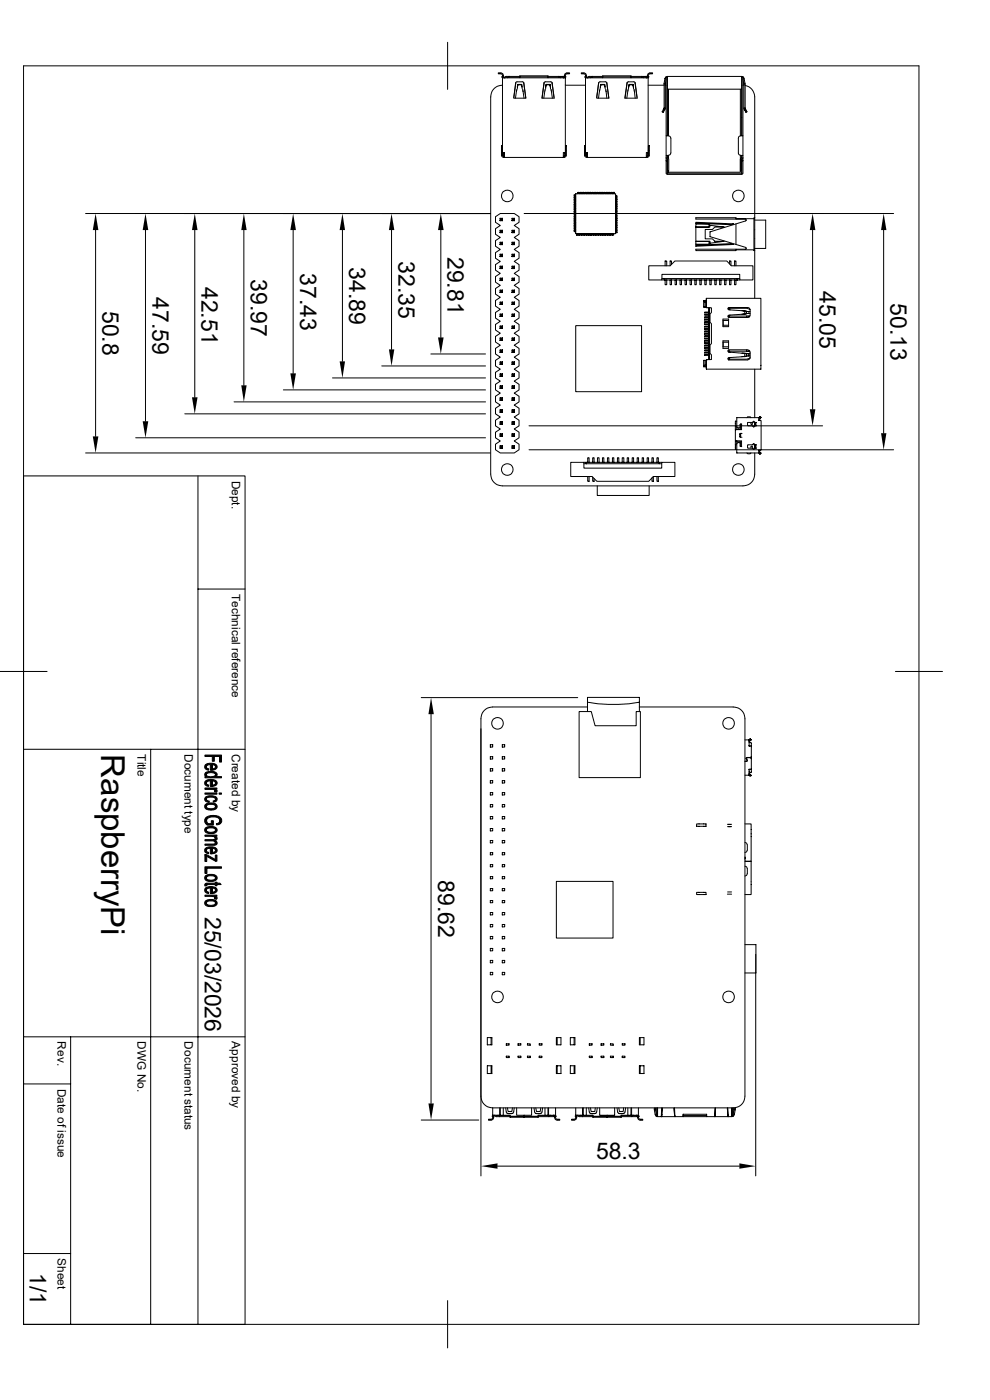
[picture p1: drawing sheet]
<svg xmlns="http://www.w3.org/2000/svg" width="210mm" height="297mm" viewBox="0 0 210 297" stroke-linecap="round" stroke-linejoin="round" font-family="sans-serif">
<defs><g id="words">
<text font-size="7" x="21.5" y="160" transform="rotate(90 21.5 160)">RaspberryPi</text>
<g font-size="4.9">
<text x="53.2" y="59.2" transform="rotate(90 53.2 59.2)">39.97</text>
<text x="63.7" y="57.9" transform="rotate(90 63.7 57.9)">37.43</text>
<text x="74.1" y="56.6" transform="rotate(90 74.1 56.6)">34.89</text>
<text x="84.5" y="55.3" transform="rotate(90 84.5 55.3)">32.35</text>
<text x="95" y="54.4" transform="rotate(90 95 54.4)">29.81</text>
<text x="21.7" y="66" transform="rotate(90 21.7 66)">50.8</text>
<text x="32.3" y="63" transform="rotate(90 32.3 63)">47.59</text>
<text x="42.8" y="60.8" transform="rotate(90 42.8 60.8)">42.51</text>
<text x="173.9" y="61.8" transform="rotate(90 173.9 61.8)">45.05</text>
<text x="188.9" y="64.3" transform="rotate(90 188.9 64.3)">50.13</text>
<text x="92.9" y="186.7" transform="rotate(90 92.9 186.7)">89.62</text>
<text x="43.5" y="194.5" transform="rotate(90 43.5 194.5)">25/03/2026</text>
<text x="126.4" y="245.9">58.3</text>
<text x="6.3" y="270" transform="rotate(90 6.3 270)">1/1</text>
</g>
<g font-size="2.5">
<text x="49.2" y="102" transform="rotate(90 49.2 102)">Dept.</text>
<text x="49.2" y="126" transform="rotate(90 49.2 126)">Technical reference</text>
<text x="29.2" y="160" transform="rotate(90 29.2 160)">Title</text>
<text x="39.2" y="160" transform="rotate(90 39.2 160)">Document type</text>
<text x="49.2" y="160" transform="rotate(90 49.2 160)">Created by</text>
<text x="12.2" y="220.9" transform="rotate(90 12.2 220.9)">Rev.</text>
<text x="29.2" y="220.9" transform="rotate(90 29.2 220.9)">DWG No.</text>
<text x="39.2" y="220.9" transform="rotate(90 39.2 220.9)">Document status</text>
<text x="49.2" y="220.9" transform="rotate(90 49.2 220.9)">Approved by</text>
<text x="12.2" y="231" transform="rotate(90 12.2 231)">Date of issue</text>
<text x="12.2" y="266.9" transform="rotate(90 12.2 266.9)">Sheet</text>
</g>
</g></defs>
<g fill="none" stroke="#000" stroke-width=".21">
<path d="M5 14h189.9v267h-189.9zM95 9v10M106.3 15.5l.3 .1 .2 .4M106.3 15.5h-.6v.2h.8l.1 .5M106.6 16.4v16.6M106.6 18.1a2.46 2.46 0 0 0-2.5 2.5v80a2.46 2.46 0 0 0 2.5 2.5h51a2.46 2.46 0 0 0 2.5-2.5v-4.5M106.6 16.5h.4M106.8 16.5h.1M106.8 16.3l.2 .2M106.8 16v.2h-.3v.2l.3 .1M107 16.5h12.5M107 16.5h.1"/>
<path d="M107.4 16.4l-.1 .1M107.4 16.4h.4M108 16.2v.2M109.4 17.5l-.4 3.2M109.5 17.4h1.5l.5 3.4h-2.5zM109.7 19.1l-.4 1.7M109.7 18.8l.2-.8h.8l.1 .8M109.9 18l-.2 .5M109.9 17.9h.8M110.3 16.4v-.3h5.9v.3M110.3 16.4v.1M110.3 16.3h5.9"/>
<path d="M110.3 16.2h-2.9l-.3 .3M110.3 16.4h-2.5l-.1 .1M110.7 18v.5M110.9 19l.3 1.8M110.9 19.1h.1M111.1 17.5l.4 3.3M115.4 17.5l-.4 3.3M115.5 17.4h1.6l.5 3.4h-2.6zM115.7 19.1l-.3 1.7M115.7 18.8l.2-.8h.8l.1 .8M115.9 18l-.2 .5M115.9 17.9h.8"/>
<path d="M116.2 16.4v.1M116.2 16.2l3.4 .1M116.2 16.4h2.5l.2 .1M116.7 18l.1 .5M116.9 19.1l.3 1.7M117.1 17.5l.4 3.2M118.5 16.2v.2M118.7 16.4h.7M119.4 16.4l.1 .1M119.5 16.5h.1M119.5 16.5h.4M119.7 16.5h.1"/>
<path d="M119.7 16.3l-.2 .2M119.7 16v.2h.3v.2l-.3 .1M119.9 18.1h4.3M119.9 16.5v15.9h-.4v1M119.9 16.4v.1M120.2 15.5h.6v.2h-.8l-.1 .5M120.2 15.5l-.3 .1-.1 .4M123.9 15.5h-.6v.2h.8l.1 .5M123.9 15.5l.3 .1 .2 .4M124.2 16.5h.4M124.2 16.4v16.6M124.4 16.3l.2 .2"/>
<path d="M124.4 16v.2h-.3v.2l.3 .1M124.4 16.5h.1M124.6 16.5h12.5M124.6 16.5h.1M125 16.4h.3M125 16.4l-.1 .1M125.6 16.2v.2M127 17.5l-.4 3.2M127.1 17.4h1.6l.5 3.4h-2.6zM127.3 18.8l.2-.8h.8l.1 .8M127.3 19.1l-.3 1.7M127.5 18l-.2 .5"/>
<path d="M127.5 17.9h.8M127.8 16.4h-2.5v.1M127.8 16.2h-2.8l-.3 .3M127.8 16.4v-.3h6.1v.3M127.8 16.3h6.1M127.8 16.4v.1M128.3 18l.1 .5M128.5 19l.2 1.8M128.5 19.1h.1M128.7 17.5l.5 3.3M133.1 17.5l-.5 3.3M133.1 17.4h1.6l.5 3.4h-2.7z"/>
<path d="M133.3 19.1l-.3 1.7M133.3 18.8l.2-.8h.8l.1 .8M133.5 18l-.2 .5M133.5 17.9h.8M133.9 16.4h2.5l.1 .1M133.9 16.2l3.3 .1M133.9 16.4v.1M134.3 18l.1 .5M134.5 19.1l.2 1.7M134.7 17.5l.4 3.2M136.1 16.2v.2M136.4 16.4h.6"/>
<path d="M137 16.4l.1 .1M137.1 16.5h.4M137.1 16.5h.1M137.3 16.3l-.1 .2M137.3 16v.2h.3v.2l-.3 .1M137.3 16.5h.1M137.5 18.1h3.4M137.5 16.5v15.9h-.4v1M137.5 16.4v.1M137.8 15.5h.6v.2h-.8l-.1 .5M137.8 15.5l-.3 .1-.1 .4M140.9 17.8h.2"/>
<path d="M140.9 17.7v5.2h.2v-5.1M141.1 16.7l-.2 1h.2l.2-.9M141.1 16.7h.2M141.1 18.1h.2M141.2 17.7l-.1 .1M141.3 16.4l-.2 .3M141.3 16.5v12.3M141.5 16.3l-.2 .1M141.6 18.1h.1M141.6 16.5h.1M141.6 16.3l-.2 .2M141.8 18.9v9.9h-.2"/>
<path d="M157.1 18.9v9.9M157.4 16.5v2.4h-15.8M157.4 16.5v-.3h-15.8v12.6M157.4 16.5h.1M157.4 16.3l.2 .2M157.4 18.1h.1M157.4 16.5v12.3M157.4 16.3l.2 .1M157.6 18.1h.2M157.6 16.4l.1-.1 .2 .3 .1 1.1h-.2l-.2-.9M157.6 16.5v12.3M157.7 17.7l.1 .2"/>
<path d="M157.8 17.8h.3M157.8 17.9v5h.3M157.9 16.7h-.3M158 17.7v.2M158 18.1a2.5 2.5 0 0 1 2.1 2.5v42.7M158.1 17.9v5M106.6 33v-2.1h-.2v2.1l.4 .4M106.6 33l.2 .1M106.6 32.4h.4v1M106.6 33h.2M106.8 33.2h.1M106.8 33.4h13"/>
<path d="M106.8 32.6v-.2v.8h.2M119.7 32.6v-.2v.8h-.2M119.7 33.2h.1M119.7 33h.2M119.9 33l-.1 .1M119.9 32.4v.6M120 33v-2.1h.1v2.1l-.3 .4M124.2 33v-2.1h-.2v2.1l.4 .4M124.2 32.4h.4v1M124.2 33h.2M124.2 33l.2 .1M124.4 33.2h.1"/>
<path d="M124.4 33.4h13M124.4 32.6v-.2v.8h.2M137.3 33.2h.1M137.3 32.6v-.2v.8h-.2M137.3 33h.2M137.5 33v-2.1h.3v2.1l-.4 .4M137.5 33l-.1 .1M140.8 23.2l.2 .1-.3 .5-.2-.1zM140.8 23v.2M140.8 23l.3 .1M140.8 22.9v.1M141.1 23.1l-.1 .2"/>
<path d="M141.1 22.9v.2M141.3 33v1.1h.3v-.4M141.3 36.7v-2.6h.3v2.6M141.3 34.1h.1M141.4 36.7l.2 .3M141.4 33.5l.2 .2M141.6 28.8h-.3v4.2h.3M141.6 33v.5M141.6 33.7v3M141.6 25h.1M141.6 36.7h.1M141.6 33.7v2.5h.3v-2.5"/>
<path d="M141.6 33h.2v.6M141.6 37h15.8M141.6 36.7h15.8M141.6 33.5l.2 .2M141.8 28.8l.4 .2 .1 .3M142.3 32.5l-.1 .3-.4 .1M142.3 29.3v3.2M157.1 33v3.5h-15.3v-.3M157.1 28.8l-.3 .2-.2 .3v3.2l.2 .3 .3 .1M157.1 33h.3M157.1 28.8h.3M157.3 33.5l-.2 .2"/>
<path d="M157.4 36.7h.1M157.4 25h.1M157.4 34.1h.2v2.6M157.4 28.8h.2v4.2h-.2M157.4 33v.5M157.4 33.7v3M157.4 33l-.1 .5M157.4 33.7l-.1 2.5h-.2v-2.5M157.6 33.5l-.2 .2M157.6 36.7l-.2 .3M157.6 33v1.1h-.2v-.4M157.9 22.9v.2"/>
<path d="M157.9 23.3l.2-.1 .4 .5-.3 .1zM158.1 22.9v.1M158.1 23.2v-.2l-.3 .1 .1 .2M18.2 45.3h85.8M20.3 48.8v43.8M30.9 48.8v40.6M41.3 48.8v35.5M51.7 48.8v32.9M62.2 48.8v30.4M72.6 48.8v27.9M83.1 48.8v25.3M93.5 48.8v22.8"/>
<path d="M105.1 46l1-.7h3l1 .7v1.2l-1 .6 1 .7v1.2l-1 .7 1 .7v1.1l-1 .7 1 .7v1.2l-1 .7 1 .6v1.2l-1 .7 1 .7v1.2l-1 .6 1 .7v1.2l-1 .7 1 .7v1.1l-1 .7 1 .7v1.2l-1 .7 1 .6v1.2l-1 .7 1 .7v1.2l-1 .6 1 .7v1.2l-1 .7 1 .7v1.1l-1 .7 1 .7v1.2l-1 .7 1 .6v1.2l-1 .7 1 .7v1.2l-1 .6 1 .7v1.2l-1 .7 1 .7v1.1l-1 .7 1 .7v1.2l-1 .7 1 .6v1.2l-1 .7h-3l-1-.7v-1.2l1-.6-1-.7v-1.2l1-.7-1-.7v-1.1l1-.7-1-.7v-1.2l1-.7-1-.6v-1.2l1-.7-1-.7v-1.2l1-.6-1-.7v-1.2l1-.7-1-.7v-1.1l1-.7-1-.7v-1.2l1-.7-1-.6v-1.2l1-.7-1-.7v-1.2l1-.6-1-.7v-1.2l1-.7-1-.7v-1.1l1-.7-1-.7v-1.2l1-.7-1-.6v-1.2l1-.7-1-.7v-1.2l1-.6-1-.7v-1.2l1-.7-1-.7v-1.1l1-.7-1-.7v-1.2l1-.7-1-.6zM106.1 59h.5M106.1 56.5h.5M106.1 53.9h.5M106.1 51.4h.5M106.1 48.9h.5M106.1 46.3h.5M106.1 59.5h.5M106.1 57h.5M106.1 54.4h.5M106.1 51.9h.5M106.1 49.4h.5"/>
<path d="M106.1 46.8h.5M106.2 59.1l-.1-.1v.5M106.2 56.6l-.1-.1v.5M106.2 54l-.1-.1v.5M106.2 51.5l-.1-.1v.5M106.2 48.9h-.1v.5M106.2 46.4l-.1-.1v.5M106.2 59.1v.3h.3M106.2 56.6v.3h.3M106.2 54v.3h.3M106.2 51.5v.3h.3M106.2 48.9v.3h.3"/>
<path d="M106.2 46.4v.3h.3M106.2 59.4l-.1 .1M106.2 56.9l-.1 .1M106.2 54.3l-.1 .1M106.2 51.8l-.1 .1M106.2 49.2l-.1 .2M106.2 46.7l-.1 .1M106.5 59.1l.1 .4M106.5 56.6l.1 .4M106.5 54l.1 .4M106.5 51.5l.1 .4M106.5 48.9l.1 .5"/>
<path d="M106.5 46.4l.1 .4M106.6 59l-.4 .1M106.6 56.5l-.4 .1M106.6 53.9l-.4 .1M106.6 51.4l-.4 .1M106.6 48.9h-.4M106.6 46.3l-.4 .1M106.6 46.3v.5M106.6 48.9v.5M106.6 51.4v.5M106.6 53.9v.5M106.6 56.5v.5"/>
<path d="M106.6 59v.5M108.6 59h.5M108.6 56.5h.5M108.6 53.9h.5M108.6 51.4h.5M108.6 48.9h.5M108.6 46.3h.5M108.6 59.5h.5M108.6 57h.5M108.6 54.4h.5M108.6 51.9h.5M108.6 49.4h.5"/>
<path d="M108.6 46.8h.5M108.7 59.1l-.1-.1v.5M108.7 56.6l-.1-.1v.5M108.7 54l-.1-.1v.5M108.7 51.5l-.1-.1v.5M108.7 48.9h-.1v.5M108.7 46.4l-.1-.1v.5M108.7 59.1v.3h.4M108.7 56.6v.3h.4M108.7 54v.3h.4M108.7 51.5v.3h.4M108.7 48.9v.3h.4"/>
<path d="M108.7 46.4v.3h.4M108.7 59.4l-.1 .1M108.7 56.9l-.1 .1M108.7 54.3l-.1 .1M108.7 51.8l-.1 .1M108.7 49.2l-.1 .2M108.7 46.7l-.1 .1M109.1 59.1v.4M109.1 56.6v.4M109.1 54v.4M109.1 51.5v.4M109.1 48.9v.5"/>
<path d="M109.1 46.4v.4M109.1 59l-.4 .1M109.1 56.5l-.4 .1M109.1 53.9l-.4 .1M109.1 51.4l-.4 .1M109.1 48.9h-.4M109.1 46.3l-.4 .1M109.1 46.3v.5M109.1 51.4v.5M109.1 53.9v.5M109.1 56.5v.5M109.1 59v.5"/>
<path d="M111.2 45.3h78.4M122 41.4v.3M122 41.8v.3M122 42.3v.3M122 42.8v.3M122 43.3v.3M122 43.9v.3M122 44.3v.3M122 44.8v.3M122 45.3v.3M122 45.8v.3M122 46.4v.3"/>
<path d="M122 46.8v.4M122 47.3v.3M122 47.8v.3M122 48.3v.3M122 48.9v.2M122.1 48.9h-.3v.2h.3M122.1 48.3h-.3v.3h.3M122.1 47.8h-.3v.3h.3M122.1 47.3h-.3v.3h.3M122.1 46.8h-.3v.4h.3M122.1 46.4h-.3v.3h.3M122.1 45.8h-.3v.3h.3"/>
<path d="M122.1 45.3h-.3v.3h.3M122.1 44.8h-.3v.3h.3M122.1 44.3h-.3v.3h.3M122.1 43.9h-.3v.3h.3M122.1 43.3h-.3v.3h.3M122.1 42.8h-.3v.3h.3M122.1 42.3h-.3v.3h.3M122.1 41.8h-.3v.3h.3M122.1 41.4h-.3v.3h.3M122.1 41.1h8.5v8.5h-8.5zM122.3 49.6v.3h.4v-.3M122.3 49.7h.4"/>
<path d="M122.6 41.1v-.3h.3v.3M122.6 41h.3M122.9 49.6v.3h.2v-.3M122.9 49.7h.2M123.1 41.1v-.3h.3v.3M123.1 41h.3M123.4 49.6v.3h.3v-.3M123.4 49.7h.3M123.6 41.1v-.3h.3v.3M123.6 41h.3M123.9 49.6v.3h.3v-.3M123.9 49.7h.3"/>
<path d="M124.1 41.1v-.3h.3v.3M124.1 41h.3M124.4 49.6v.3h.3v-.3M124.4 49.7h.3M124.5 41.1v-.3h.4v.3M124.5 41h.4M124.9 49.6v.3h.3v-.3M124.9 49.7h.3M125.1 41.1v-.3h.2v.3M125.1 41h.2M125.3 49.6v.3h.3v-.3M125.3 49.7h.3"/>
<path d="M125.6 41.1v-.3h.3v.3M125.6 41h.3M125.9 49.6v.3h.3v-.3M125.9 49.7h.3M126.1 41.1v-.3h.3v.3M126.1 41h.3M126.4 49.6v.3h.3v-.3M126.4 49.7h.3M126.6 41.1v-.3h.3v.3M126.6 41h.3M126.9 49.6v.3h.3v-.3M126.9 49.7h.3"/>
<path d="M127.1 41.1v-.3h.3v.3M127.1 41h.3M127.4 49.6v.3h.3v-.3M127.4 49.7h.3M127.6 41.1v-.3h.2v.3M127.6 41h.2M127.8 49.6v.3h.4v-.3M127.8 49.7h.4M128.1 41.1v-.3h.3v.3M128.1 41h.3M128.4 49.6v.3h.3v-.3M128.4 49.7h.3"/>
<path d="M128.6 41.1v-.3h.3v.3M128.6 41h.3M128.9 49.6v.3h.3v-.3M128.9 49.7h.3M129.1 41.1v-.3h.3v.3M129.1 41h.3M129.4 49.6v.3h.3v-.3M129.4 49.7h.3M129.6 41.1v-.3h.3v.3M129.6 41h.3M129.9 49.6v.3h.3v-.3M129.9 49.7h.3"/>
<path d="M130 41.1v-.3h.3v.3M130 41h.3M130.6 41.5h.3v.3h-.3M130.6 42h.3v.3h-.3M130.6 42.5h.3v.3h-.3M130.6 43.1h.3v.2h-.3M130.6 43.5h.3v.4h-.3M130.6 44h.3v.3h-.3M130.6 44.5h.3v.3h-.3M130.6 45h.3v.3h-.3M130.6 45.6h.3v.2h-.3M130.6 46.1h.3v.3h-.3"/>
<path d="M130.6 46.5h.3v.3h-.3M130.6 47h.3v.3h-.3M130.6 47.5h.3v.3h-.3M130.6 48h.3v.3h-.3M130.6 48.6h.3v.3h-.3M130.6 49h.3v.4h-.3M130.7 41.5v.3M130.7 42v.3M130.7 42.5v.3M130.7 43.1v.2M130.7 43.5v.4M130.7 44v.3"/>
<path d="M130.7 44.5v.3M130.7 45v.3M130.7 45.6v.2M130.7 46.1v.3M130.7 46.5v.3M130.7 47v.3M130.7 47.5v.3M130.7 48v.3M130.7 48.6v.3M130.7 49v.4M137.6 56.4h4.6l1-1h11l1 1h4.5v3h-2.8v-1.2h-16.5v1.2h-2.8zM140.4 59.1h16"/>
<path d="M140.4 59.4h.5M140.9 59.1v.3h15.5M141.1 56.4v-1h.3v1M141.1 59.4v1h.3v-1M142.2 59.4v1h.3v-1M142.5 56.1v-.7h-.3v1M143.2 59.4v1h.3v-1M144.3 59.4v1h.3v-1M145.3 59.4v1h.3v-1M146.4 59.4v1h.3v-1M147.4 59.4v1h.3v-1M147.6 51.2h2.8v.6h-2.8z"/>
<path d="M147.6 52l7.5-.3 .5 .2-8 .3zM147.6 47.5h2.8v.7h-2.8zM147.6 47.2l8 .3-.5 .2-7.5-.3zM147.6 48.2h3v-.4l3 .4h-2l-.5 .5h-1.5v2h1.5l.5 .5h2l-3 .4v-.4h-3zM148.5 59.4v1h.3v-1M149.5 59.4v1h.3v-1M150.6 59.4v1h.3v-1M151.6 59.4v1h.3v-1M152.7 59.4v1h.3v-1M153.7 59.4v1h.3v-1M154.8 56v-.6h.3v.9M154.8 59.4v1h.3v-1"/>
<path d="M155.8 56.4v-1h.3v1M155.8 59.4v1h.3v-1M156.1 53h3.8M156.1 46.4h3.8M156.1 46.5v-.3h-8.5v.3h10.6l.1 .3M156.1 47.5v4.4M156.4 59.1v.3M156.4 59.1h.5M156.4 59.4h.5M158.2 52.5v.1M158.2 46.9l-7.6 2.3v1l7.6 2.3M158.2 46.8v.1"/>
<path d="M158.3 52.6l-.1 .3h-10.6v.3h8.5v-.3M160.1 46.7h2.3v6h-2.3M160.1 46.2h-.2v7h.2M172.4 48.8v38M187.5 48.8v43.1M81 77.6h22M91.4 75.1h11.6M106.1 69.2h.5M106.1 66.6h.5M106.1 64.1h.5M106.1 61.6h.5M106.1 79.3h.5"/>
<path d="M106.1 76.8h.5M106.1 74.3h.5M106.1 71.7h.5M106.1 69.7h.5M106.1 67.1h.5M106.1 64.6h.5M106.1 62.1h.5M106.1 79.8h.5M106.1 77.3h.5M106.1 74.8h.5M106.1 72.2h.5M106.2 69.3l-.1-.1v.5"/>
<path d="M106.2 66.7l-.1-.1v.5M106.2 64.2l-.1-.1v.5M106.2 61.6h-.1v.5M106.2 79.4l-.1-.1v.5M106.2 76.9l-.1-.1v.5M106.2 74.3h-.1v.5M106.2 71.8l-.1-.1v.5M106.2 69.3v.3h.3M106.2 66.7v.3h.3M106.2 64.2v.3h.3M106.2 61.6v.3h.3M106.2 79.4v.4h.3"/>
<path d="M106.2 76.9v.3h.3M106.2 74.3v.4h.3M106.2 71.8v.3h.3M106.2 69.6l-.1 .1M106.2 67l-.1 .1M106.2 64.5l-.1 .1M106.2 61.9l-.1 .2M106.2 79.8h-.1M106.2 77.2l-.1 .1M106.2 74.7l-.1 .1M106.2 72.1l-.1 .1M106.5 69.3l.1 .4"/>
<path d="M106.5 66.7l.1 .4M106.5 64.2l.1 .4M106.5 61.6l.1 .5M106.5 79.4l.1 .4M106.5 76.9l.1 .4M106.5 74.3l.1 .5M106.5 71.8l.1 .4M106.6 69.2l-.4 .1M106.6 66.6l-.4 .1M106.6 64.1l-.4 .1M106.6 61.6h-.4M106.6 79.3l-.4 .1"/>
<path d="M106.6 76.8l-.4 .1M106.6 74.3h-.4M106.6 71.7l-.4 .1M106.6 61.6v.5M106.6 64.1v.5M106.6 66.6v.5M106.6 69.2v.5M106.6 71.7v.5M106.6 74.3v.5M106.6 76.8v.5M106.6 79.3v.5M108.6 69.2h.5"/>
<path d="M108.6 66.6h.5M108.6 64.1h.5M108.6 61.6h.5M108.6 79.3h.5M108.6 76.8h.5M108.6 74.3h.5M108.6 71.7h.5M108.6 69.7h.5M108.6 67.1h.5M108.6 64.6h.5M108.6 62.1h.5M108.6 79.8h.5"/>
<path d="M108.6 77.3h.5M108.6 74.8h.5M108.6 72.2h.5M108.7 69.3l-.1-.1v.5M108.7 66.7l-.1-.1v.5M108.7 64.2l-.1-.1v.5M108.7 61.6h-.1v.5M108.7 79.4l-.1-.1v.5M108.7 76.9l-.1-.1v.5M108.7 74.3h-.1v.5M108.7 71.8l-.1-.1v.5M108.7 69.3v.3h.4"/>
<path d="M108.7 66.7v.3h.4M108.7 64.2v.3h.4M108.7 61.6v.3h.4M108.7 79.4v.4h.4M108.7 76.9v.3h.4M108.7 74.3v.4h.4M108.7 71.8v.3h.4M108.7 69.6l-.1 .1M108.7 67l-.1 .1M108.7 64.5l-.1 .1M108.7 61.9l-.1 .2M108.7 79.8h-.1"/>
<path d="M108.7 77.2l-.1 .1M108.7 74.7l-.1 .1M108.7 72.1l-.1 .1M109.1 69.3v.4M109.1 66.7v.4M109.1 64.2v.4M109.1 61.6v.5M109.1 79.4v.4M109.1 76.9v.4M109.1 74.3v.5M109.1 71.8v.4M109.1 69.2l-.4 .1"/>
<path d="M109.1 66.6l-.4 .1M109.1 64.1l-.4 .1M109.1 61.6h-.4M109.1 79.3l-.4 .1M109.1 76.8l-.4 .1M109.1 74.3h-.4M109.1 71.7l-.4 .1M109.1 64.1v.5M109.1 66.6v.5M109.1 69.2v.5M109.1 71.7v.5M109.1 76.8v.5"/>
<path d="M109.1 79.3v.5M122.1 69.1h14v14h-14zM149.6 65.2h.3M149.6 76.5v.9l-.3 .4h.6M149.6 64.1h.2M149.6 77.4h.2M149.8 63.8h-.5v1.4h.3M149.8 76.5l.1 1.7M149.9 76.5h-.6v1.3h.5M149.9 63.8h-.6l.3 .3v1.1M149.9 63.3l-.1 1.9M149.9 65.2l.1 .1"/>
<path d="M150 76.3l-.1 .1M150.3 66.7h-.8v.2h.8M150.3 74.7h-.8v.2h.8M150.3 75.2h-.8v.2h.8M150.3 74.2h-.8v.2h.8M150.3 73.2h-.8v.2h.8M150.3 72.2h-.8v.2h.8M150.3 71.2h-.8v.2h.8M150.3 70.2h-.8v.2h.8M150.3 69.2h-.8v.2h.8M150.3 68.2h-.8v.2h.8M150.3 67.2h-.8v.2h.8"/>
<path d="M150.3 66.2h-.8v.2h.8M150.3 71.7h-.8v.2h.8M150.3 69.7h-.8v.2h.8M150.3 65.3v11M150.3 73.7h-.8v.2h.8M150.3 72.7h-.8v.2h.8M150.3 70.7h-.8v.2h.8M150.3 68.7h-.8v.2h.8M150.3 67.7h-.8v.2h.8M150.5 65.3v11M150.8 65.3h-.9v-2h11.5v15h-11.5v-2l1-.1v-.9l-.3-.3v-1.8l.3-.3v-4.2l-.3-.3v-1.8l.3-.3-.1-1M153.4 72.3h1.2v1.6h-1.2z"/>
<path d="M153.4 67.7h1.2v1.6h-1.2zM153.4 68h1.2M153.4 69h1.2M153.4 72.6h1.2M153.4 73.6h1.2M153.4 68v1M153.4 72.6v1M154.6 66.9h.2M154.6 65.3l-.2 .2 .2 .2M154.6 65.7v-.5h4l.4 .2 .1 .3M154.6 66.9v.5h4l.4-.2 .1-.3M154.6 66.9l-.2 .2 .2 .2"/>
<path d="M154.6 74.3l-.2 .2 .2 .2M154.6 75.9l-.2 .2 .2 .2M154.6 67.1h.1M154.6 74.5h.1M154.6 65.4h.2M154.6 65.7h.2M154.7 67.1h4.4M154.7 74.5h4.4M154.8 75.9v.3h-.2M154.8 66.9v.2M154.8 74.5v.2M154.8 65.7l2.9 .3"/>
<path d="M157.4 65.9l.7 .1M157.4 74.9l.7 .1M157.7 75.6l-3.1 .3v.5h4M157.7 66.6l-2.9 .3M157.7 66h.6M157.7 66h.3M157.7 75h.6M157.7 75h.3M158 66h.3v.6h-.3zM158 75h.3v.6h-.3zM158 66.6h-.3h.4M158 75.6h-.3h.4"/>
<path d="M158.1 66.6l-.7 .1M158.1 75.6l-.7 .1M158.3 66.6h-.2M158.3 75.6h-.2M158.3 66.1h.8M158.3 66.5h.8M158.3 75.1h.8M158.3 75.5h.8M158.4 66.1v.4M158.4 67.1v.3M158.4 74.2v.3M158.4 75.1v.4"/>
<path d="M158.6 74.2h-4v.5l3.1 .3M158.6 74.3l.4 .1 .1 .3M158.9 66.1v.4M158.9 67.1v.2M158.9 74.3v.2M158.9 75.1v.4M159.1 75.9l-.1 .3-.4 .1M159.1 65.6l-.7-.2h-3.6v.3M159.1 75.9l-.7 .3h-3.6M159.1 65.7v1.2M159.1 74.7v1.2M160.1 78.3v10.3"/>
<path d="M18.2 96.1h85.8M28.8 92.9h74.2M39.2 87.8h63.8M49.7 85.3h53.3M60.1 82.7h42.9M70.5 80.2h32.5M106.1 94.6h.5M106.1 92h.5M106.1 89.5h.5M106.1 87h.5M106.1 84.4h.5M106.1 81.9h.5"/>
<path d="M106.1 95.1h.5M106.1 92.5h.5M106.1 90h.5M106.1 87.5h.5M106.1 84.9h.5M106.1 82.4h.5M106.2 94.7l-.1-.1v.5M106.2 92.2l-.1-.2v.5M106.2 89.6l-.1-.1v.5M106.2 87h-.1v.5M106.2 84.5l-.1-.1v.5M106.2 82l-.1-.1v.5"/>
<path d="M106.2 94.7v.3h.3M106.2 92.2v.3h.3M106.2 89.6v.3h.3M106.2 87v.4h.3M106.2 84.5v.3h.3M106.2 82v.3h.3M106.2 95l-.1 .1M106.2 92.5h-.1M106.2 89.9l-.1 .1M106.2 87.4l-.1 .1M106.2 84.8l-.1 .1M106.2 82.3l-.1 .1"/>
<path d="M106.5 94.7l.1 .4M106.5 92.2l.1 .3M106.5 89.6l.1 .4M106.5 87l.1 .5M106.5 84.5l.1 .4M106.5 82l.1 .4M106.6 94.6l-.4 .1M106.6 92l-.4 .2M106.6 89.5l-.4 .1M106.6 87h-.4M106.6 84.4l-.4 .1M106.6 81.9l-.4 .1"/>
<path d="M106.6 81.9v.5M106.6 84.4v.5M106.6 87v.5M106.6 89.5v.5M106.6 92v.5M106.6 94.6v.5M108.6 94.6h.5M108.6 92h.5M108.6 89.5h.5M108.6 87h.5M108.6 84.4h.5M108.6 81.9h.5"/>
<path d="M108.6 95.1h.5M108.6 92.5h.5M108.6 90h.5M108.6 87.5h.5M108.6 84.9h.5M108.6 82.4h.5M108.7 94.7l-.1-.1v.5M108.7 92.2l-.1-.2v.5M108.7 89.6l-.1-.1v.5M108.7 87h-.1v.5M108.7 84.5l-.1-.1v.5M108.7 82l-.1-.1v.5"/>
<path d="M108.7 94.7v.3h.4M108.7 92.2v.3h.4M108.7 89.6v.3h.4M108.7 87v.4h.4M108.7 84.5v.3h.4M108.7 82v.3h.4M108.7 92.5h-.1M108.7 95l-.1 .1M108.7 89.9l-.1 .1M108.7 87.4l-.1 .1M108.7 84.8l-.1 .1M108.7 82.3l-.1 .1"/>
<path d="M109.1 94.7v.4M109.1 92.2v.3M109.1 89.6v.4M109.1 87v.5M109.1 84.5v.4M109.1 82v.4M109.1 94.6l-.4 .1M109.1 92l-.4 .2M109.1 89.5l-.4 .1M109.1 87h-.4M109.1 84.4l-.4 .1M109.1 81.9l-.4 .1"/>
<path d="M109.1 81.9v.5M109.1 84.4v.5M109.1 89.5v.5M109.1 92v.5M109.1 94.6v.5M112.2 90.3h62.3M112.2 95.4h77.4M121.1 98.1h2.8v1.2h16.5v-1.2h2.8v3h-4.6l-1 1h-11l-1-1h-4.5zM123.9 98.4h.5M123.9 98.1h.5M124.4 98.1h15.5v.3M124.4 98.4h16"/>
<path d="M124.4 98.1v.3M124.7 98.1v-1h.3v1M125.7 98.1v-1h.3v1M126.7 98.1v-1h.4v1M127.8 98.1v-1h.3v1M128.9 98.1v-1h.3v1M129.9 98.1v-1h.3v1M131 98.1v-1h.3v1M132 98.1v-1h.3v1M133.1 98.1v-1h.3v1M134.1 98.1v-1h.3v1M135.2 98.1v-1h.3v1"/>
<path d="M136.2 98.1v-1h.3v1M137.3 98.1v-1h.3v1M138.3 98.1v-1h.3v1M139.4 98.1v-1h.3v1M139.9 98.1h.5M156 94.4v.9M156 94.4h.3M156 89.4v.9M156 95.3h.3M156 90.3v4.1M156 89.4h.3M156.1 91.1h.2"/>
<path d="M156.1 93.6h.2M156.3 90.6l.2 .2h.4M156.3 93.6h.8v1.1M156.3 93.6v.5M156.3 90.6h.1M156.3 93.6h1v1.1h-.3v-.7M156.3 90.6v.5M156.3 94.1v2M156.3 88.6v2M156.3 88.6h4.8M156.9 92.2l.2-.3v.9M156.9 92.5l.2 .3"/>
<path d="M156.9 93.9l.1 .1M156.9 93.9h-.4l-.2 .2M157 90.7h.1M157 90.7l-.1 .1M157 94h.1M157.1 90v1.1h-.8M157.1 92.8h.3M157.1 92.5h.1M157.1 92.2h.1M157.1 92l-.2 .1v.4l.2 .2M157.1 90h.1M157.1 90l-.1 .7"/>
<path d="M157.1 90h.2v1.1h-1M157.3 90h.1M157.3 94.7h.1M157.4 91.9h-.3v.9M158.5 96.1l.1 .1M158.6 88.5l-.1 .1M158.6 88.4h.5M158.6 96.3h.5M158.7 95.1h1v.1M158.7 94.4v.6M159.1 88.5l.2 .1M159.3 96.1l-.2 .1"/>
<path d="M159.3 89.6v.4M159.3 94.7v.4M159.3 94.7h.3v.4M159.6 89.6v.4h-.3M159.7 95.1h.1M159.7 94.4h.1M159.7 89.6h.1M159.7 89.5v.1l-1.1 .1 .1 .6h1v.2M159.7 94.2v.2h-1M159.8 90.5l.1 .1M159.8 95.2l.1 .1M159.9 89.4l-.1 .1"/>
<path d="M159.9 94.1l-.1 .1M159.9 90.6h.1M159.9 95.3h.1M159.9 89.4h.1M159.9 94.1h.1M159.9 89.4l.2 .2M159.9 94.1l.2 .3M160 90.3l-.1 .3M160.1 95.1l-.2 .2M160.1 95.1v-.7h.3v.7M160.3 90.3h.2M160.3 89.6v.7h-.2v-.7h.3v.7"/>
<path d="M160.3 95.1h.2M160.3 94.4v.7h-.2M160.4 89.6h.1M160.4 94.4h.1M161 88.6h.1M161 96.1h.1M161 95.5v.6l.2 .3 .2-.2M161 89.1h.1M161 95.6h.1M161.1 95.5h-.1M161.1 95.8l.4 .3M161.1 96.1h-4.8"/>
<path d="M161.2 96.4h.1M161.4 88.6h.1M161.4 96.1h.1M161.4 88.5l-.2-.2-.2 .3v.6h.4l.1 .1v6.1l-.1 .1h-.4M161.5 88.6l-.4 .3M5 101h47v180h-47M42 101v180M124.7 101.1v1h.3v-1M125.7 101.2v.9h.3v-.6M126.7 103.1v2h11v-2M138.6 101.1v1h-.3v-.7M139.4 101.1v1h.3v-1"/>
<path d="M42 125h10M0 142.5h10M5 159h47M32 159v122M89.4 148h33.2M91.4 151.5v82.6M104 158h.5v.5h-.5zM106.6 158h.5v.5h-.5zM122.9 151h2.5l.8 3h8.8v-3h.8v14h-12.9zM124.6 148h11v1a31.5 31.5 0 0 1-11 0zM124.6 149v2M124.6 150h-20.1a2.46 2.46 0 0 0-2.5 2.5v97"/>
<path d="M135.6 149v2M135.6 150h19.9a2.46 2.46 0 0 1 2.5 2.5v80a2.46 2.46 0 0 1-2.5 2.5M159 157h.1M158.9 157v1.2M158.9 158.2h.1M158.9 157.3h.1M158.9 157.5h.1M158.9 158.2l.5 .2v2.1M159 157.5l.3 .1 .1 .8M159 157h-1M159.3 156.9l-.2-.2-.1 .3M159.3 156.9h.1"/>
<path d="M159.4 156.9l-.5 .4M189.9 142.5h10M104 160.5h.5v.5h-.5zM104 163.1h.5v.5h-.5zM104 165.6h.5v.5h-.5zM104 168.1h.5v.6h-.5zM104 170.7h.5v.5h-.5zM104 173.2h.5v.5h-.5zM104 175.8h.5v.5h-.5zM104 178.3h.5v.5h-.5zM106.6 160.5h.5v.5h-.5zM106.6 163.1h.5v.5h-.5z"/>
<path d="M106.6 165.6h.5v.5h-.5zM106.6 168.1h.5v.6h-.5zM106.6 170.7h.5v.5h-.5zM106.6 173.2h.5v.5h-.5zM106.6 175.8h.5v.5h-.5zM106.6 178.3h.5v.5h-.5zM147.8 174.8h2v.5h-2zM154.3 174.9h.9M154.3 175.3h.9M158 174.8h1.3v7.9h-1.2M158 164.5h1M158 178.7l.5 .3v1.4l-.1 .3-.4 .1"/>
<path d="M158.2 161.5h.1M158.3 160.9l.2-.2h.8l.1 .3M158.3 161l.2 .5h-.5M158.3 161h.1M158.4 160.7l-.1 .3M158.5 160.8l-.1 .2 .1 .2M158.5 161.3l-.1 .2h-.4M158.9 163.2v1.3l.2 .2 .3-.2-.5-.3M158.9 163.2h.1M158.9 164.2h.1M159.4 160.5l-.1 .2h-.8M159.4 163l-.1 .2h-.3"/>
<path d="M159.4 160.5v3.3l-.5 .2M104 183.4h.5v.5h-.5zM104 186h.5v.4h-.5zM104 188.5h.5v.5h-.5zM104 191.1h.5v.4h-.5zM104 193.6h.5v.5h-.5zM104 196.1h.5v.5h-.5zM104 198.7h.5v.5h-.5zM104 180.9h.5v.5h-.5zM106.6 183.4h.5v.5h-.5zM106.6 186h.5v.4h-.5zM106.6 188.5h.5v.5h-.5z"/>
<path d="M106.6 191.1h.5v.4h-.5zM106.6 193.6h.5v.5h-.5zM106.6 196.1h.5v.5h-.5zM106.6 198.7h.5v.5h-.5zM106.6 180.9h.5v.5h-.5zM118 187h12v12h-12zM147.8 189.3h2v.5h-2zM154.3 189.7h.9M154.3 189.2h.9M158 181.9l.1 .1M158 183.8l.5 .3v1.3l-.1 .3-.4 .1M158 181.8l.1 .2"/>
<path d="M158.1 182.7h.1M158.1 182.8h1.2v7h-1.3M158.1 182l-.1 .2M158.2 182l-.2 .3M159.3 182.7v.1M5 220h47M15 220v61M104 201.2h.5v.5h-.5zM104 203.8h.5v.5h-.5zM104 206.3h.5v.5h-.5zM106.6 201.2h.5v.5h-.5zM106.6 203.8h.5v.5h-.5z"/>
<path d="M106.6 206.3h.5v.5h-.5zM158 200.4h2.4v6h-2.4M160.3 202.5v47M5 230h10M89.4 237.6h12.2M102 232.5a2.46 2.46 0 0 0 2.5 2.5M103.4 226.1h1v1.7h-1zM103.4 220.1h1v1.6h-1zM104.2 220.1v1.6M104.2 226.1v1.7M104.5 235h51M104.5 235v1.7"/>
<path d="M104.5 236.6h1.5M104.5 236.9l-.1 .5h-.8v.3h.6M104.7 237.2l-.1 .3-.4 .1M104.7 236.6l-.3 .1v.2h.3v.3M104.9 236.6l-.2 .3M104.9 236.6h.1M105 236.6l.3 .3h2.9M105.2 236.6l.5 .1M105.6 236.6l2.6 .1M106 236.7v.2M106 235v1.6M106 236.6h.1"/>
<path d="M106.1 235v1.6h.7v-1.6M106.8 236.6h1.4v.4h6v-.4h1.4M107.3 235l.1 .9M107.4 221.4h.6v.3h-.6zM107.4 224.1h.6v.3h-.6zM107.4 235.9l.4 .3M107.6 236.2h1.2M107.7 235l.1 .8h.8l.1-.8M107.8 236.3h.8M108.2 236.8h6M109 235.9l-.4 .3M109.1 235l-.1 .9"/>
<path d="M109.6 235v1.6h3.2v-1.6M109.9 221.4h.6v.3h-.6zM109.9 224.1h.6v.3h-.6zM111.2 236.6v.4M111.2 236.9h.1M111.2 236.7h.1M111.9 221.4h.6v.3h-.6zM111.9 224.1h.6v.3h-.6zM113.3 235l.1 .9M113.4 235.9l.4 .3M113.6 236.2h1.2M113.7 235l.1 .8h.8l.1-.8"/>
<path d="M113.8 236.3h.8M114.4 221.4h.6v.3h-.6zM114.4 224.1h.6v.3h-.6zM115 235.9l-.4 .3M115.1 235l-.1 .9M115.6 235v1.6h.6v-1.6M116.2 236.6h.2M116.4 236.6h1.5M116.4 235v1.6M116.4 236.7v.2M116.8 236.6l-.1 .1M117.4 236.6l-3.2 .1"/>
<path d="M117.5 236.6l.1 .3M117.6 236.8l-3.4 .1M117.6 236.6l.3 .1v.2h-.3v.3M117.7 237.2l.1 .3 .4 .1M117.9 235v1.7M117.9 236.9v.5h.8v.3h-.5M118 220.1h1v1.6h-1zM118 226.1h1v1.7h-1zM118.2 220.1v1.6M118.2 226.1v1.7M121 226.1h1v1.7h-1zM121 220.1h1v1.6h-1z"/>
<path d="M121.8 220.1v1.6M121.8 226.1v1.7M122.1 235v1.7M122.1 236.6h1.5M122.1 236.9l-.1 .5h-.8v.3h.6M122.3 237.2l-.1 .3-.4 .1M122.3 236.6l-.3 .1v.2h.3v.3M122.5 236.6l-.2 .3M122.6 236.6h.1M122.6 236.6l.3 .3h2.9M122.8 236.6l.5 .1M123.2 236.6l2.6 .1"/>
<path d="M123.6 236.7v.2M123.6 236.6h.1M123.6 235v1.6M123.7 235v1.6h.7v-1.6M124.4 236.6h1.4v.4h6v-.4h1.4M124.9 235l.1 .9M125 221.4h.6v.3h-.6zM125 224.1h.6v.3h-.6zM125 235.9l.4 .3M125.2 236.2h1.2M125.3 235l.1 .8h.8l.1-.8M125.4 236.3h.8"/>
<path d="M125.8 236.8h6M126.6 235.9l-.4 .3M126.7 235l-.1 .9M127.2 235v1.6h3.2v-1.6M127.5 221.4h.6v.3h-.6zM127.5 224.1h.6v.3h-.6zM128.8 236.9h.1M128.8 236.7h.1M128.8 236.6v.4M129.5 221.4h.6v.3h-.6zM129.5 224.1h.6v.3h-.6zM130.9 235l.1 .9"/>
<path d="M131 235.9l.4 .3M131.2 236.2h1.2M131.3 235l.1 .8h.8l.1-.8M131.4 236.3h.8M132 221.4h.6v.3h-.6zM132 224.1h.6v.3h-.6zM132.6 235.9l-.4 .3M132.7 235l-.1 .9M133.2 235v1.6h.7v-1.6M133.9 236.6h.1M134 236.6h1.4M134 235v1.6"/>
<path d="M134 236.7v.2M134.4 236.6l-.1 .1M135 236.6l-3.2 .1M135.1 236.6l.2 .3M135.2 236.8l-3.4 .1M135.3 236.6l.3 .1v.2h-.3v.3M135.3 237.2l.1 .3 .4 .1M135.4 235v1.7M135.4 236.9l.2 .5h.8v.3h-.6M135.6 220.1h1v1.6h-1zM135.6 226.1h1v1.7h-1zM135.8 220.1v1.6"/>
<path d="M135.8 226.1v1.7M138.8 235.3l.1 .2M138.8 235v.3M138.8 235.3h.3M139.1 235v.3M139.1 235.3v.1M139.2 236.8l.2 .1M139.2 236.3l-.1-.9-.3 .1 .2 .9 .2 .4M139.2 236.4h-.2M139.2 236.7v.1M139.2 235v1.6M139.3 236.6l.2 .3"/>
<path d="M139.5 236.6h.1M139.5 235v1.9h.8M140.3 236.9h.1M140.3 236.6h.1M140.4 236.4v.5M140.4 236.4v.4M140.4 236.4h.1M140.4 235l-.1 1.9M140.5 235l-.1 1.4M140.5 235.1l-.1 1.3M143 235l.1 1.4M143 235.1l.1 1.3"/>
<path d="M143.1 236.9h.1M143.1 236.6h.1M143.1 236.4v.5h-2.7M143.1 236.4v.4M143.1 235l.1 1.6M143.2 236.6v.3h1.7M144.9 236.6h5M144.9 236.6v.3M144.9 236.9h5M144.9 236.6v-.2h5v.2M149.9 236.6v.3h1.7M151.6 236.9h.1"/>
<path d="M151.6 236.6h.1M151.6 236.6v.3M151.7 236.4v.5M151.7 236.4v.4M151.7 236.4h.1M151.7 235l-.1 1.6M151.8 235l-.1 1.4M151.8 235.1l-.1 1.3M154.3 235l.1 1.4M154.3 235.1l.1 1.3M154.4 236.6h.1M154.4 236.4v.5h-2.7"/>
<path d="M154.4 236.4v.4M154.4 235l.1 1.6M154.5 236.6v.3M155.3 236.6h.1M155.3 235v1.9h-.9M155.5 236.6l-.2 .3M155.5 236.3l.2-.9 .3 .1-.2 .9M155.5 236.4h.3M155.5 235v1.6M155.6 236.8l-.2 .1M155.7 235.2v.2M155.7 235v.2"/>
<path d="M155.7 235.3h.3M155.8 236.4l-.2 .4-.1-.1M156 235.3l-.1 .2M156 235v.3M105.5 247.4h51.3M5 265.9h10M95 275.9v10.1"/>
<circle cx="107.6" cy="41.6" r="1.22"/>
<circle cx="156.6" cy="41.6" r="1.22"/>
<circle cx="107.6" cy="99.6" r="1.22"/>
<circle cx="156.6" cy="99.6" r="1.22"/>
<circle cx="105.5" cy="153.5" r="1.23"/>
<circle cx="154.6" cy="153.5" r="1.23"/>
<circle cx="105.5" cy="211.5" r="1.23"/>
<circle cx="154.6" cy="211.5" r="1.23"/>
</g>
<g fill="#000" stroke="#000" stroke-width=".21">
<path d="M43.5 164.1l.3-.3v1l-.4-.3z" fill-rule="evenodd"/>
<path d="M43.6 162.3l.2-.2v.7l.5 .3-.1 .3a.75 .75 0 0 1-.6-1.1z" fill-rule="evenodd"/>
<path d="M43.5 165.8l.3-.2v.7l.5 .2-.1 .3a.72 .72 0 0 1-.7-1z" fill-rule="evenodd"/>
<path d="M43.6 169.1l.2-.1v.7l.6 .3v.2a.7 .7 0 0 1-.8-.2 .7 .7 0 0 1 0-.8z" fill-rule="evenodd"/>
<path d="M43.7 173.4l.2 1 .3 .4h.6v-.7h.5v.9h-1.4l-.2-.2-.3-.4v-.5z" fill-rule="evenodd"/>
<path d="M45.6 177.4l.1 .4z" fill-rule="evenodd"/>
<path d="M43.8 162.1l.6-.2 .9 .1 .4 .1v.6l-.2-.4-.5-.1v1.2h-.4v-1.2l-.6 .1-.2 .4z" fill-rule="evenodd"/>
<path d="M43.8 165.6l.8-.2h.8l.3 .2v.5l-.2-.3-.5-.1v1.1h-.4v-1.1l-.6 .1-.2 .3z" fill-rule="evenodd"/>
<path d="M45.2 169.9l.4-.1 .1-.3v.6l-.4 .1z" fill-rule="evenodd"/>
<path d="M43.8 170.6l.6-.3 .9 .1 .4 .2v.5a1.27 1.27 0 0 0-1.8-.2l-.1 .2z" fill-rule="evenodd"/>
<path d="M43.8 175.6l.6-.3 1.1 .1 .2 .2v.5a1.27 1.27 0 0 0-1.8-.2l-.1 .2z" fill-rule="evenodd"/>
<path d="M43.5 178.1l2.1-.1 .1 .8-.1-.2-.4-.2h-1.7z" fill-rule="evenodd"/>
<path d="M43.8 179.9l.5-.2h1l.4 .2v.5l-.2-.4h-.5v1.1h-.4v-1.2l-.6 .2-.2 .3z" fill-rule="evenodd"/>
<path d="M43.5 168.2h2.5v.3h-2.5z" fill-rule="evenodd"/>
<path d="M43.5 167.2h2.5v.2h-.4v.4l-.4-.3h-1.7z" fill-rule="evenodd"/>
<path d="M43.5 177.2h2.5v.2h-.4v.3l-.3-.2-1.8-.1z" fill-rule="evenodd"/>
<path d="M45 162.2v.9h.2l.5-.3v-.7a.68 .68 0 0 1 .3 .9 .68 .68 0 0 1-.8 .4h-.2z" fill-rule="evenodd"/>
<path d="M43.8 163.8l.9-.1a1.04 1.04 0 0 1 1.4 .8l-.4 .3v-.5a1.33 1.33 0 0 0-1.9 0z" fill-rule="evenodd"/>
<path d="M45 165.7v.9l.7-.3v-.7a.7 .7 0 0 1 .3 .8 .7 .7 0 0 1-.8 .4h-.2z" fill-rule="evenodd"/>
<path d="M45.6 167.4l.5 .3-.2 .4-.4-.1z" fill-rule="evenodd"/>
<path d="M43.8 169l.5-.2h.7a.85 .85 0 0 1 1.1 .9l-.4 .4v-.6a1.41 1.41 0 0 0-1.9 0z" fill-rule="evenodd"/>
<path d="M43.5 170.7l.3-.1v.5a1.25 1.25 0 0 0 1.9 0v-.5a.72 .72 0 0 1 .3 .9 .72 .72 0 0 1-.9 .3l-.4 .1a.94 .94 0 0 1-1.3-1z" fill-rule="evenodd"/>
<path d="M43.5 175.7l.3-.1v.5a1.25 1.25 0 0 0 1.9 0v-.5a.72 .72 0 0 1 .3 .9 .72 .72 0 0 1-.9 .3h-.4a.87 .87 0 0 1-1-.2 .87 .87 0 0 1-.2-.9z" fill-rule="evenodd"/>
<path d="M45.7 177.5a.45 .45 0 0 1 .4 .4 .45 .45 0 0 1-.5 .5z" fill-rule="evenodd"/>
<path d="M43.5 179.1h1.9l.3-.2v-.5a.5 .5 0 0 1 .3 .7 .5 .5 0 0 1-.7 .2h-1.8z" fill-rule="evenodd"/>
<path d="M45.9 174.8l.5-.3 .3-.4v.7l-.7 .2z" fill-rule="evenodd"/>
<path d="M46.5 168.2h.5v.3h-.5z" fill-rule="evenodd"/>
<path d="M43.5 160.2h3.5v1.5h-.4v-1.2h-1.1v1h-.5v-1h-1.5z" fill-rule="evenodd"/>
<path d="M43.5 164.8h.3v-.3a1.33 1.33 0 0 0 1.9-.2v.5h1.3v.2h-3.5z" fill-rule="evenodd"/>
<path d="M43.9 173.3l1.3-.3 .9 .1a.92 .92 0 0 1 .9 .7 .92 .92 0 0 1-.3 1v-.7a1.65 1.65 0 0 0-2.4-.6l-.4 .2-.1 .4v-.7z" fill-rule="evenodd"/>
<path d="M43.5 181.3l.3 .4 .1 1.1h-.4z" fill-rule="evenodd"/>
<path d="M43.6 187.5l.3-.1v.5l-.4 .1z" fill-rule="evenodd"/>
<path d="M43.5 180l.3-.1v.7l.5 .2-.1 .3a.76 .76 0 0 1-.7-1.1z" fill-rule="evenodd"/>
<path d="M43.6 188.4l.2-.1v.8l.5 .2-.1 .3a.73 .73 0 0 1-.7-.4 .73 .73 0 0 1 .1-.8z" fill-rule="evenodd"/>
<path d="M43.5 181.3h.3l1.9 1v.4l-1.9-1z" fill-rule="evenodd"/>
<path d="M43.8 185.7l.6-.2 1.1 .1 .2 .1v.6a1.27 1.27 0 0 0-1.8-.3l-.1 .3z" fill-rule="evenodd"/>
<path d="M43.8 188.3l.6-.2 1 .1 .3 .1v.5l-.2-.3-.5-.1v1.2h-.4v-1.2l-.6 .1-.2 .3z" fill-rule="evenodd"/>
<path d="M43.8 191.1l.6-.3 1.1 .1 .2 .2v.5a1.27 1.27 0 0 0-1.8-.3l-.1 .3z" fill-rule="evenodd"/>
<path d="M45.7 181.4h.3v1.3h-.3z" fill-rule="evenodd"/>
<path d="M43.5 189.9h2.5v.3h-.4v.3l-.3-.3h-1.8z" fill-rule="evenodd"/>
<path d="M45 180l.1 .8 .5-.1 .1-.2v-.6a.7 .7 0 0 1 .3 .9 .7 .7 0 0 1-.9 .3h-.1z" fill-rule="evenodd"/>
<path d="M43.5 185.9l.3-.2v.6a1.25 1.25 0 0 0 1.9 0v-.6a.7 .7 0 0 1 .3 .9 .7 .7 0 0 1-.8 .4h-.5a.87 .87 0 0 1-1-.2 .87 .87 0 0 1-.2-.9z" fill-rule="evenodd"/>
<path d="M45 188.4v.9h.2l.5-.4v-.6a.68 .68 0 0 1 .3 .8 .68 .68 0 0 1-.8 .4l-.2 .1z" fill-rule="evenodd"/>
<path d="M45.6 190.2l.5 .2-.2 .4-.4-.1z" fill-rule="evenodd"/>
<path d="M43.5 191.2l.3-.1v.5a1.25 1.25 0 0 0 1.9 0v-.5a.72 .72 0 0 1 .3 .9 .72 .72 0 0 1-.9 .3h-.4a.87 .87 0 0 1-1-.2 .87 .87 0 0 1-.2-.9z" fill-rule="evenodd"/>
<path d="M43.9 187.4h1.8v-.2h.3v.2h.7l.2 .3h-.9v.2h-.3v-.2h-1.8v.1z" fill-rule="evenodd"/>
<path d="M43.5 183.9h3.5v.3h-3.1v1.1h-.4z" fill-rule="evenodd"/>
</g>
<g fill="#000">
<path d="M20.3 45.3l.6 3.5h-1.2zM30.9 45.3l.6 3.5h-1.2zM41.3 45.3l.6 3.5h-1.2zM51.7 45.3l.6 3.5h-1.1zM62.2 45.3l.6 3.5h-1.2zM72.6 45.3l.6 3.5h-1.1zM83.1 45.3l.6 3.5h-1.2zM93.5 45.3l.6 3.5h-1.2zM172.4 45.3l.6 3.5h-1.2zM187.5 45.3l.5 3.5h-1.1zM61.6 79.2h1.2l-.6 3.5zM72.1 76.7h1.1l-.6 3.5z"/>
<path d="M82.5 74.1h1.2l-.6 3.5zM92.9 71.6h1.2l-.6 3.5zM19.7 92.6h1.2l-.6 3.5zM30.3 89.4h1.2l-.6 3.5zM40.7 84.3h1.2l-.6 3.5zM51.2 81.7h1.1l-.6 3.6zM171.8 86.8h1.2l-.6 3.5zM186.9 91.9h1.1l-.5 3.5zM91.4 148l.6 3.5h-1.1zM90.9 234.1h1.1l-.6 3.5zM102 247.4l3.5-.6v1.1zM156.8 246.8l3.5 .6-3.5 .5z"/>
</g>
<use href="#words"/>
</svg>
